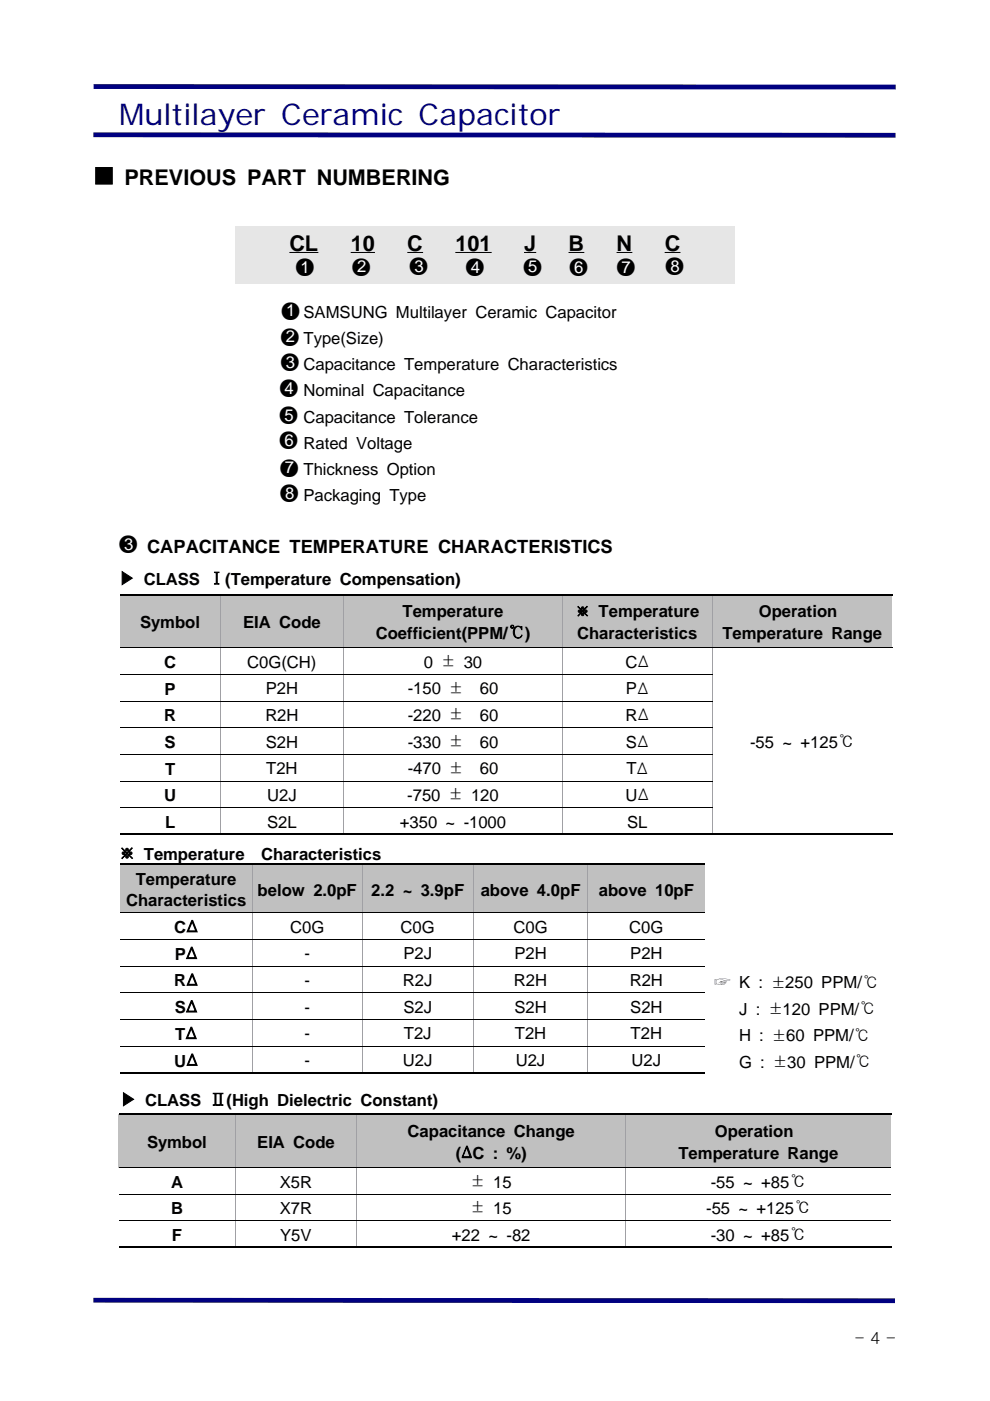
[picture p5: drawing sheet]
<svg xmlns="http://www.w3.org/2000/svg" width="210mm" height="297mm" viewBox="0 0 210 297" stroke-linecap="round" stroke-linejoin="round" font-family="sans-serif">
<defs><g id="words">
<text font-size="6.3" fill="#000080" x="25.3" y="26.6">Multilayer Ceramic Capacitor</text>
<g font-size="4.6">
<text x="20" y="38.9">■ PREVIOUS PART NUMBERING</text>
<text x="61.4" y="53.2">CL</text>
<text x="74.4" y="53.2">10</text>
<text x="86.4" y="53.2">C</text>
<text x="96.6" y="53.2">101</text>
<text x="111.1" y="53.2">J</text>
<text x="120.5" y="53.2">B</text>
<text x="130.7" y="53.2">N</text>
<text x="140.9" y="53.2">C</text>
<text x="62.3" y="58.3">●</text>
<text x="74.3" y="58.3">●</text>
<text x="86.5" y="58.1">●</text>
<text x="98.4" y="58.3">●</text>
<text x="110.7" y="58.2">●</text>
<text x="120.4" y="58.3">●</text>
<text x="130.5" y="58.3">●</text>
<text x="140.8" y="58.1">●</text>
<text x="59.3" y="67.6">●</text>
<text x="59.2" y="73.1">●</text>
<text x="58.9" y="84">●</text>
<text x="59.2" y="78.5">●</text>
<text x="58.9" y="89.7">●</text>
<text x="58.9" y="95.1">●</text>
<text x="59.1" y="100.8">●</text>
<text x="59.1" y="106.3">●</text>
<text x="24.9" y="117">●</text>
</g>
<text font-size="3.9" x="31.2" y="117.3">CAPACITANCE TEMPERATURE CHARACTERISTICS</text>
<g font-size="3.5" fill="#fff">
<text x="63.7" y="57.8">1</text>
<text x="75.7" y="57.8">2</text>
<text x="87.9" y="57.7">3</text>
<text x="99.8" y="57.8">4</text>
<text x="112" y="57.7">5</text>
<text x="121.8" y="57.8">6</text>
<text x="131.8" y="57.8">7</text>
<text x="142.1" y="57.6">8</text>
<text x="60.7" y="67.1">1 SAMSUNG Multilayer Ceramic Capacitor</text>
<text x="60.6" y="72.6">2 Type(Size)</text>
<text x="60.3" y="83.5">4 Nominal Capacitance</text>
<text x="60.6" y="78.1">3 Capacitance Temperature Characteristics</text>
<text x="60.3" y="89.2">5 Capacitance Tolerance</text>
<text x="60.3" y="94.6">6 Rated Voltage</text>
<text x="60.4" y="100.4">7 Thickness Option</text>
<text x="60.4" y="105.8">8 Packaging Type</text>
<text x="26.3" y="116.6">3</text>
</g>
<g font-size="3.5">
<text x="25.2" y="123.8">▶ CLASS Ⅰ(Temperature Compensation)</text>
<text x="85.4" y="130.9">Temperature</text>
<text x="160.9" y="130.9">Operation</text>
<text x="29.7" y="133.2">Symbol</text>
<text x="51.6" y="133.2">EIA Code</text>
<text x="79.7" y="135.5">Coefficient(PPM/℃)</text>
<text x="122.4" y="135.5">Characteristics</text>
<text x="153.2" y="135.5">Temperature Range</text>
<text x="34.8" y="141.7">C</text>
<text x="52.4" y="141.6">C0G(CH)</text>
<text x="89.9" y="141.6">0 ± 30</text>
<text x="132.6" y="141.6">CΔ</text>
<text x="34.9" y="147.3">P</text>
<text x="56.4" y="147.2">P2H</text>
<text x="86.4" y="147.2">-150 ±</text>
<text x="101.7" y="147.2">60</text>
<text x="132.7" y="147.2">PΔ</text>
<text x="34.8" y="153">R</text>
<text x="56.3" y="152.9">R2H</text>
<text x="86.4" y="152.9">-220 ±</text>
<text x="101.7" y="152.9">60</text>
<text x="132.6" y="152.9">RΔ</text>
<text x="34.9" y="158.6">S</text>
<text x="56.4" y="158.5">S2H</text>
<text x="86.4" y="158.5">-330 ±</text>
<text x="101.7" y="158.5">60</text>
<text x="132.7" y="158.5">SΔ</text>
<text x="159" y="158.5">-55 ~ +125℃</text>
<text x="35" y="164.3">T</text>
<text x="56.5" y="164.2">T2H</text>
<text x="86.4" y="164.2">-470 ±</text>
<text x="101.7" y="164.2">60</text>
<text x="132.8" y="164.2">TΔ</text>
<text x="34.8" y="169.9">U</text>
<text x="56.6" y="169.8">U2J</text>
<text x="86.4" y="169.8">-750 ± 120</text>
<text x="132.6" y="169.8">UΔ</text>
<text x="35" y="175.6">L</text>
<text x="56.6" y="175.5">S2L</text>
<text x="84.8" y="175.5">+350 ~ -1000</text>
<text x="133" y="175.5">SL</text>
<text x="25.2" y="182.2">※ Temperature</text>
<text x="55.4" y="182.4">Characteristics</text>
<text x="28.8" y="187.6">Temperature</text>
<text x="54.6" y="189.9">below 2.0pF</text>
<text x="78.7" y="189.9">2.2 ~ 3.9pF</text>
<text x="101.9" y="189.9">above 4.0pF</text>
<text x="127" y="189.9">above 10pF</text>
<text x="26.7" y="192.2">Characteristics</text>
<text x="37" y="197.8">CΔ</text>
<text x="61.5" y="197.7">C0G</text>
<text x="84.9" y="197.7">C0G</text>
<text x="108.9" y="197.7">C0G</text>
<text x="133.4" y="197.7">C0G</text>
<text x="37.1" y="203.5">PΔ</text>
<text x="64.6" y="203.4">-</text>
<text x="85.5" y="203.4">P2J</text>
<text x="109.1" y="203.4">P2H</text>
<text x="133.6" y="203.4">P2H</text>
<text x="37" y="209.1">RΔ</text>
<text x="64.6" y="209">-</text>
<text x="85.4" y="209">R2J</text>
<text x="109" y="209">R2H</text>
<text x="133.5" y="209">R2H</text>
<text x="151.4" y="209.4">☞ K : ±250 PPM/℃</text>
<text x="37.1" y="214.8">SΔ</text>
<text x="64.6" y="214.7">-</text>
<text x="85.5" y="214.7">S2J</text>
<text x="109.1" y="214.7">S2H</text>
<text x="133.6" y="214.7">S2H</text>
<text x="156.7" y="215.2">J : ±120 PPM/℃</text>
<text x="37.2" y="220.5">TΔ</text>
<text x="64.6" y="220.4">-</text>
<text x="85.6" y="220.4">T2J</text>
<text x="109.2" y="220.4">T2H</text>
<text x="133.7" y="220.4">T2H</text>
<text x="156.7" y="220.8">H : ±60 PPM/℃</text>
<text x="37" y="226.1">UΔ</text>
<text x="64.6" y="226">-</text>
<text x="85.4" y="226">U2J</text>
<text x="109.4" y="226">U2J</text>
<text x="133.9" y="226">U2J</text>
<text x="156.7" y="226.5">G : ±30 PPM/℃</text>
<text x="25.5" y="234.3">▶ CLASS Ⅱ(High Dielectric Constant)</text>
<text x="31.2" y="243.4">Symbol</text>
<text x="54.5" y="243.4">EIA Code</text>
<text x="86.4" y="241.1">Capacitance Change</text>
<text x="96.6" y="245.7">(ΔC : %)</text>
<text x="143.8" y="245.7">Temperature Range</text>
<text x="151.6" y="241.1">Operation</text>
<text x="36.3" y="251.9">A</text>
<text x="59.3" y="251.8">X5R</text>
<text x="99.8" y="251.6">± 15</text>
<text x="150.7" y="251.8">-55 ~ +85℃</text>
<text x="36.3" y="257.5">B</text>
<text x="59.3" y="257.4">X7R</text>
<text x="99.8" y="257.3">± 15</text>
<text x="149.7" y="257.4">-55 ~ +125℃</text>
<text x="36.4" y="263.1">F</text>
<text x="59.4" y="263.1">Y5V</text>
<text x="95.8" y="263.1">+22 ~ -82</text>
<text x="150.7" y="263.1">-30 ~ +85℃</text>
<text x="181.2" y="285.1">- 4 -</text>
</g>
<text font-size="3.2" x="122" y="130.7">※ Temperature</text>
</g></defs>
<g fill="#000080">
<path d="M19.8 28.1l170.1 .1v1l-170.1-.1z"/>
<path d="M19.8 275.2l170 .1v1l-170-.1z"/>
<path d="M19.8 17.8l170.1 .1v1.1l-170.1-.1z"/>
</g>
<g fill="#c0c0c0">
<path d="M25.4 126.1h21.3v11.3h-21.3z"/>
<path d="M46.7 126.1h26.2v11.3h-26.2z"/>
</g>
<path d="M46.7 126.1v11.3" fill="none" stroke="#a0a0a4" stroke-width=".21"/>
<path d="M72.9 126.1h46.3v11.3h-46.3z" fill="#c0c0c0"/>
<path d="M72.8 126.1v11.3" fill="none" stroke="#a0a0a4" stroke-width=".21"/>
<path d="M119.2 126.1h31.8v11.3h-31.8z" fill="#c0c0c0"/>
<path d="M119.2 126.1v11.3" fill="none" stroke="#a0a0a4" stroke-width=".21"/>
<path d="M151 126.1h38.2v11.3h-38.2z" fill="#c0c0c0"/>
<path d="M46.7 137.4v39.5M72.8 137.4v39.5M119.2 137.4v39.5M151 126.1v50.8" fill="none" stroke="#a0a0a4" stroke-width=".21"/>
<path d="M25.4 126.1h163.8M25.4 176.9h163.8" fill="none" stroke="#000" stroke-width=".4"/>
<path d="M25.4 137.4h163.8M25.4 143h125.7M25.4 148.7h125.7M25.4 154.3h125.7M25.4 160h125.7M25.4 165.6h125.7M25.4 171.2h125.7" fill="none" stroke="#000" stroke-width=".21"/>
<g fill="#c0c0c0">
<path d="M25.5 183.3h28v10.2h-28z"/>
<path d="M53.5 183.3h23.3v10.2h-23.3z"/>
</g>
<path d="M53.5 183.3v10.2" fill="none" stroke="#a0a0a4" stroke-width=".21"/>
<path d="M76.8 183.3h23.5v10.2h-23.5z" fill="#c0c0c0"/>
<path d="M76.8 183.3v10.2" fill="none" stroke="#a0a0a4" stroke-width=".21"/>
<path d="M100.3 183.3h24.4v10.2h-24.4z" fill="#c0c0c0"/>
<path d="M100.3 183.3v10.2" fill="none" stroke="#a0a0a4" stroke-width=".21"/>
<path d="M124.7 183.3h24.8v10.2h-24.8z" fill="#c0c0c0"/>
<path d="M53.5 193.5v34M76.8 193.5v34M100.3 193.5v34M124.6 183.3v44.2" fill="none" stroke="#a0a0a4" stroke-width=".21"/>
<path d="M25.5 183.3h124M25.5 227.5h124" fill="none" stroke="#000" stroke-width=".4"/>
<path d="M25.5 193.5h124M25.5 199.2h124M25.5 204.8h124M25.5 210.5h124M25.5 216.2h124M25.5 221.8h124" fill="none" stroke="#000" stroke-width=".21"/>
<g fill="#c0c0c0">
<path d="M25.2 236.3h24.6v11.2h-24.6z"/>
<path d="M49.8 236.3h25.9v11.2h-25.9z"/>
</g>
<path d="M49.8 236.3v11.2" fill="none" stroke="#a0a0a4" stroke-width=".21"/>
<path d="M75.7 236.3h56.9v11.2h-56.9z" fill="#c0c0c0"/>
<path d="M75.7 236.3v11.2" fill="none" stroke="#a0a0a4" stroke-width=".21"/>
<path d="M132.6 236.3h56.4v11.2h-56.4z" fill="#c0c0c0"/>
<path d="M132.6 236.3v28.2M49.8 247.5v17M75.7 247.5v17" fill="none" stroke="#a0a0a4" stroke-width=".21"/>
<path d="M25.2 236.3h163.8M25.2 264.5h163.8" fill="none" stroke="#000" stroke-width=".4"/>
<path d="M25.2 247.6h163.8M25.2 253.2h163.8M25.2 258.8h163.8" fill="none" stroke="#000" stroke-width=".21"/>
<path d="M49.9 47.9h105.8v12.3h-105.8z" fill="#e6e6e6"/>
<path d="M61.4 53.5h6.1M74.4 53.5h5.1M86.4 53.5h3.3M96.5 53.5h7.7M111.1 53.5h2.6M120.5 53.5h3.4M130.7 53.5h3.4M140.9 53.5h3.4" fill="none" stroke="#000" stroke-width=".21"/>
<use href="#words"/>
</svg>
